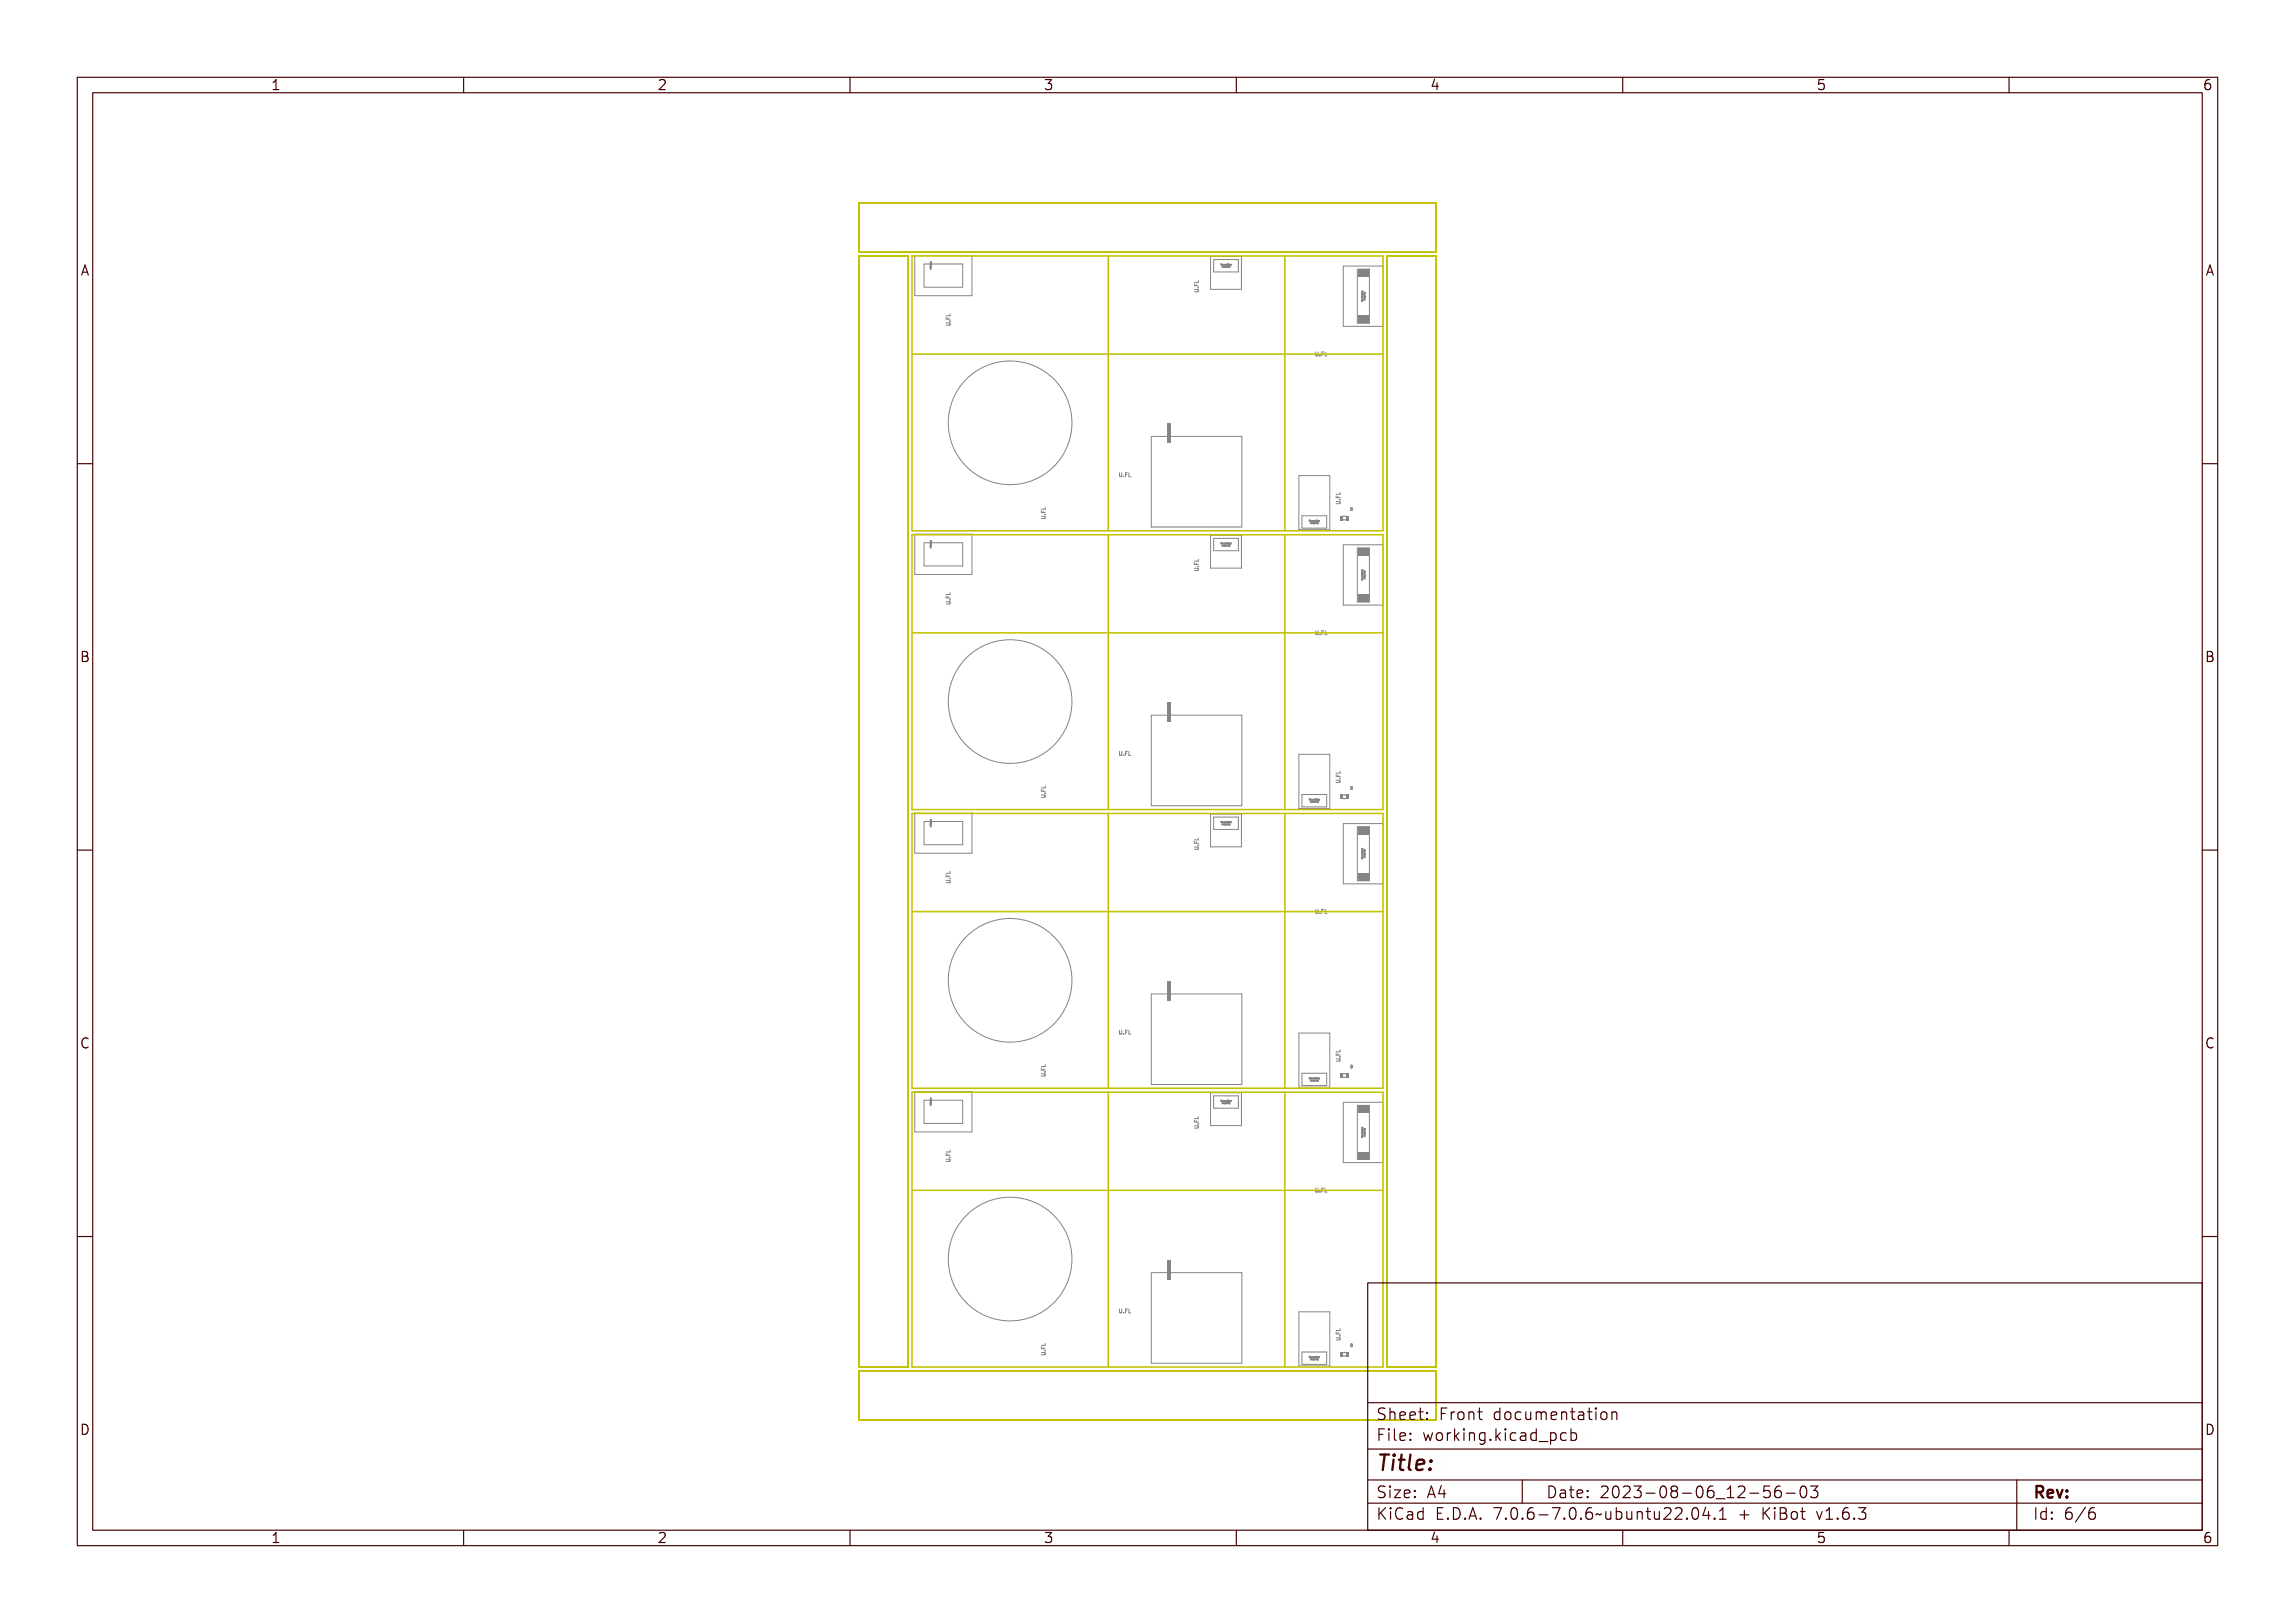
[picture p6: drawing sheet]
<svg xmlns="http://www.w3.org/2000/svg" width="297mm" height="210mm" viewBox="0 0 297 210" stroke-linecap="round" stroke-linejoin="round" font-family="sans-serif">
<defs><g id="words">
<text font-size="2.7" fill="#480000" x="178" y="190.3">Title:</text>
<g font-size="2" fill="#480000">
<text x="178" y="183.7">Sheet: Front documentation</text>
<text x="178" y="186.5">File: working.kicad_pcb</text>
<text x="178" y="193.9">Size: A4</text>
<text x="178" y="196.6">KiCad E.D.A. 7.0.6-7.0.6~ubuntu22.04.1 + KiBot v1.6.3</text>
<text x="200" y="193.9">Date: 2023-08-06_12-56-03</text>
<text x="263" y="196.6">Id: 6/6</text>
<text x="263" y="193.9">Rev:</text>
</g>
<g font-size="1.7" fill="#480000">
<text x="35" y="11.7">1</text>
<text x="85" y="11.7">2</text>
<text x="135" y="11.7">3</text>
<text x="185" y="11.7">4</text>
<text x="235" y="11.7">5</text>
<text x="285" y="11.7">6</text>
<text x="10.5" y="35.7">A</text>
<text x="285.5" y="35.7">A</text>
<text x="10.5" y="85.6">B</text>
<text x="285.5" y="85.6">B</text>
<text x="10.5" y="135.7">C</text>
<text x="285.5" y="135.7">C</text>
<text x="10.5" y="185.6">D</text>
<text x="285.5" y="185.6">D</text>
<text x="35" y="199.7">1</text>
<text x="85" y="199.7">2</text>
<text x="135" y="199.7">3</text>
<text x="185" y="199.7">4</text>
<text x="235" y="199.7">5</text>
<text x="285" y="199.7">6</text>
</g>
<g font-size=".7" fill="#848484">
<text x="155.1" y="37.9" transform="rotate(-90 155.1 37.9)">U.FL</text>
<text x="123" y="42.3" transform="rotate(-90 123 42.3)">U.FL</text>
<text x="170.1" y="46.1">U.FL</text>
<text x="144.7" y="61.7">U.FL</text>
<text x="135.3" y="67.3" transform="rotate(-90 135.3 67.3)">U.FL</text>
<text x="123" y="78.3" transform="rotate(-90 123 78.3)">U.FL</text>
<text x="170.1" y="82.1">U.FL</text>
<text x="144.7" y="97.8">U.FL</text>
<text x="135.3" y="103.4" transform="rotate(-90 135.3 103.4)">U.FL</text>
<text x="155.1" y="110.1" transform="rotate(-90 155.1 110.1)">U.FL</text>
<text x="123" y="114.4" transform="rotate(-90 123 114.4)">U.FL</text>
<text x="170.1" y="118.2">U.FL</text>
<text x="144.7" y="133.8">U.FL</text>
<text x="173.5" y="137.4" transform="rotate(-90 173.5 137.4)">U.FL</text>
<text x="135.3" y="139.4" transform="rotate(-90 135.3 139.4)">U.FL</text>
<text x="155.1" y="146.2" transform="rotate(-90 155.1 146.2)">U.FL</text>
<text x="123" y="150.5" transform="rotate(-90 123 150.5)">U.FL</text>
<text x="170.1" y="154.3">U.FL</text>
<text x="144.7" y="169.9">U.FL</text>
<text x="135.3" y="175.5" transform="rotate(-90 135.3 175.5)">U.FL</text>
</g>
<g font-size=".5" fill="#848484">
<text x="174.8" y="66.1">0</text>
<text x="174.8" y="102.1">0</text>
<text x="174.8" y="138.2">0</text>
<text x="174.8" y="174.3">0</text>
</g>
<g font-size=".2" fill="#848484">
<text x="120.5" y="34.9" transform="rotate(-90 120.5 34.9)">&gt;tValue</text>
<text x="157.9" y="34.3">Reversible</text>
<text x="158.1" y="34.6">Antenna</text>
<text x="176.4" y="39.1" transform="rotate(-90 176.4 39.1)">Reversible</text>
<text x="176.7" y="38.8" transform="rotate(-90 176.7 38.8)">Antenna</text>
<text x="120.5" y="71" transform="rotate(-90 120.5 71)">&gt;tValue</text>
<text x="157.9" y="70.4">Reversible</text>
<text x="158.1" y="70.7">Antenna</text>
<text x="169.4" y="67.5">Reversible</text>
<text x="169.6" y="67.8">Antenna</text>
<text x="176.4" y="75.1" transform="rotate(-90 176.4 75.1)">Reversible</text>
<text x="176.7" y="74.9" transform="rotate(-90 176.7 74.9)">Antenna</text>
<text x="120.5" y="107" transform="rotate(-90 120.5 107)">&gt;tValue</text>
<text x="157.9" y="106.5">Reversible</text>
<text x="158.1" y="106.8">Antenna</text>
<text x="169.4" y="103.6">Reversible</text>
<text x="169.6" y="103.8">Antenna</text>
<text x="120.5" y="143.1" transform="rotate(-90 120.5 143.1)">&gt;tValue</text>
<text x="157.9" y="142.5">Reversible</text>
<text x="158.1" y="142.8">Antenna</text>
<text x="169.4" y="139.6">Reversible</text>
<text x="169.6" y="139.9">Antenna</text>
<text x="176.4" y="147.3" transform="rotate(-90 176.4 147.3)">Reversible</text>
<text x="176.7" y="147" transform="rotate(-90 176.7 147)">Antenna</text>
<text x="169.4" y="175.7">Reversible</text>
<text x="169.6" y="176">Antenna</text>
</g>
</g></defs>
<g fill="none" stroke="#848484" stroke-width=".13">
<path d="M120.3 34.2h.2zM120.3 34.5l.2 .1h-.2l.2-.1zM120.4 34.6l.1 .1h-.1zM120.4 34h.1v.1l-.1 .1 .1-.1zM120.4 34.3h.1v.1h-.1zM120.4 33.9l.1 .1v-.1v.1zM120.4 33.9v.1zM120.4 34.8l.1 .1-.1-.1v.1zM154.6 37.6h.3a.16 .16 0 0 1 .2 .1 .16 .16 0 0 1-.2 .2h-.3v-.1h.4v-.1h-.4zM154.6 36.8l.1 .2h.1l.1-.2v.2h.2h-.5zM154.6 36.6h.5v-.3v.3h-.5zM155 37.3l.1 .1z"/>
<path d="M157.9 34.2h.2v.1h-.1h-.1zM158 34.2h.1M158.1 34.2h.1l-.1 .1h.1h-.1zM158.2 34.3h.1M158.2 34.4l.1 .2h-.1zM158.2 34.5v.1zM158.2 34.2l.1 .1 .1-.1-.1 .1zM158.3 34.5h.1v.1v-.1l-.1 .1zM158.4 34.2h.1l-.1 .1h.1h-.1zM158.5 34.3h.1M158.5 34.5l.1 .1zM158.6 34.2h.1l-.1 .1z"/>
<path d="M158.6 34.5h.1l-.1 .1h.1h-.1zM158.7 34.5h.1M158.7 34.2h.1l-.1 .1zM158.8 34.5l.1 .1-.1-.1v.1zM158.8 34.2l.1 .1h-.1zM158.9 34.1h.1M158.9 34.5h.1v.1v-.1l-.1 .1zM159 34.1l.1 .2h-.1zM159.1 34.5l.1 .1h-.1v-.1zM159.1 34.1l.1 .2zM159.3 34.2h.1l-.1 .1h.1h-.1zM159.4 34.3h.1"/>
<path d="M176.2 38.1h.1M176.2 37.8h.2zM176.2 39l.2-.1-.1 .1h.1h-.2zM176.2 39h.1zM176.3 38.6l.1 .1-.1 .1 .1-.1zM176.3 38.3l.1 .1h-.1zM176.3 38.2v.1l.1-.1v.1zM176.3 38.1l.1-.1v.2zM176.3 37.9h.1v.1h-.2zM176.3 38.8v.1l.1-.1v.1zM176.3 38.5v.1l.1-.1v.1zM176.3 37.6v.1l.1-.1v.1z"/>
<path d="M176.3 38.8v.1zM176.3 38.5v.1zM176.3 37.6v.1zM176.5 38.8l.2-.1v.1zM176.5 38.8l.1-.1zM176.5 38.4l.2 .1h-.2zM176.6 38.6h.1h-.1l.1 .1h-.2zM176.6 38.3v.1l.1-.1v.1zM176.6 38.1h.1l-.1 .1h.1h-.2zM176.6 38h.1h-.1l.1 .1h-.2zM176.6 37.8h.1v.1h-.1zM176.6 38.3v.1z"/>
<path d="M122.5 41.9h.3a.16 .16 0 0 1 .2 .2 .16 .16 0 0 1-.2 .1h-.3v-.1h.4v-.1h-.4zM122.5 41.1v.2h.2v-.2v.2l.3 .1h-.5zM122.5 40.9h.4l.1-.2v.3h-.5zM122.9 41.6l.1 .1zM170.1 45.6h.1v.4h.2v-.4h.1v.3a.16 .16 0 0 1-.2 .2 .16 .16 0 0 1-.2-.2zM170.7 46l.1 .1zM171 45.6h.3h-.2v.2h.2h-.2v.3h-.1zM171.4 45.6h.1v.4l.2 .1h-.3zM118.4 69.1h7.4v5.2h-7.4zM119.6 70.2h5v3h-5zM120.3 70.3h.2zM120.3 70.5l.2 .1-.2 .1 .2-.1z"/>
<path d="M120.4 70.7l.1 .1h-.1zM120.4 70.1h.1v.1h-.1h.1zM120.4 70.4h.1v.1l-.1-.1v.1zM120.4 70l.1 .1v-.1v.1zM120.4 70v.1zM120.4 70.8l.1 .2-.1-.1v.1zM122.5 78h.3a.16 .16 0 0 1 .2 .1 .16 .16 0 0 1-.2 .2l-.3-.1h.4v-.1l-.4-.1zM122.5 77.1v.3h.2v-.2v.2h.3h-.5zM122.5 77h.4l.1-.3v.3h-.5zM122.9 77.7l.1 .1zM134.8 66.9h.3a.16 .16 0 0 1 .2 .2 .16 .16 0 0 1-.2 .1h-.3h.4v-.2h-.4zM134.8 66.1l.1 .2h.1l.1-.2v.2l.2 .1h-.5z"/>
<path d="M134.8 65.9h.4l.1-.2v.3h-.5zM135.2 66.6l.1 .1zM144.7 61.2h.1v.4h.2v-.4h.1v.3a.16 .16 0 0 1-.2 .2 .16 .16 0 0 1-.2-.2zM145.3 61.6l.1 .1zM145.6 61.2h.3l-.2 .1v.1h.2l-.2 .1v.2h-.1zM146 61.2h.1v.4l.2 .1h-.3zM154.6 73.5h.4l.1 .1-.1 .2h-.4M154.6 72.8v.2h.5M154.6 73.7h.3a.16 .16 0 0 1 .2 .1 .16 .16 0 0 1-.2 .2h-.3v-.1h.4v-.2h-.4zM154.6 72.8l.1 .3h.1l.1-.3v.3h.2h-.5zM154.6 72.6h.5v-.2v.3h-.5zM154.8 72.9v.1"/>
<path d="M155 73.4h.1zM155.1 73.3h.1M155.1 72.4v.2h-.5M157.9 70.2l.2 .1v.1l-.1-.1-.1 .1zM158 70.2v.1zM158.1 70.3h.1h-.1l.1 .1h-.1zM158.2 70.3h.1M158.2 70.5l.1 .2h-.1zM158.2 70.5v.1zM158.2 70.3l.1 .1 .1-.1-.1 .1zM158.3 70.6h.1v.1v-.1l-.1 .1zM158.4 70.3h.1h-.1l.1 .1h-.1z"/>
<path d="M158.5 70.3h.1M158.5 70.5l.1 .2zM158.6 70.3h.1l-.1 .1zM158.6 70.6h.1h-.1l.1 .1h-.1zM158.7 70.6h.1M158.7 70.3h.1l-.1 .1zM158.8 70.6l.1 .1-.1-.1v.1zM158.8 70.3l.1 .1h-.1zM158.9 70.2h.1M158.9 70.6h.1v.1v-.1l-.1 .1zM159 70.2l.1 .2h-.1zM159.1 70.6l.1 .1h-.1v-.1z"/>
<path d="M159.1 70.2l.1 .2zM159.3 70.3h.1h-.1l.1 .1h-.1zM159.4 70.3h.1M169.4 67.3h.1v.2l-.1-.1v.1zM169.4 67.3l.1 .1zM169.5 67.4h.1h-.1l.1 .1h-.1zM169.6 67.4h.1M169.6 67.6l.1 .2h-.1zM169.7 67.6v.1zM169.7 67.4v.1l.1-.1-.1 .1zM169.7 67.6l.1 .1 .1 .1-.1-.1-.1 .1zM169.8 67.4h.1h-.1l.1 .1h-.1z"/>
<path d="M169.9 67.4h.1M169.9 67.6l.1 .2zM170 67.4h.1l-.1 .1zM170.1 67.7v.1zM170.1 67.7h.1M170.1 67.4h.1v.1zM170.2 67.6l.1 .1v.1l-.1-.1v.1zM170.3 67.4l.1 .1h-.1zM170.3 67.3h.1M170.3 67.6l.1 .1v.1v-.1l-.1 .1zM170.4 67.3l.1 .2h-.1zM170.5 67.7h.1v.1h-.1l.1-.1z"/>
<path d="M170.5 67.3l.2 .2zM170.7 67.4h.1h-.1l.1 .1h-.1zM170.8 67.4h.1M172.9 64.9h.4l.1 .1-.1 .2h-.4M172.9 64.2v.2h.5M173 64.9h.3a.16 .16 0 0 1 .2 .1 .16 .16 0 0 1-.2 .2h-.3v-.1h.4v-.1l-.4-.1zM173 64.1v.2h.2v-.2v.2h.3h-.5zM173 63.9h.4l.1-.3v.3h-.5zM173.2 64.2v.2M173.4 64.6l.1 .1zM173.4 64.6h.1M173.4 63.7v.3h-.5"/>
<path d="M173.8 70.5h5.2v7.8h-5.2zM175.7 70.9h1.5v7h-1.5zM176.2 74.2h.1M176.2 73.9l.2-.1zM176.2 75h.2l-.1 .1h.1h-.2zM176.2 75l.1 .1zM176.3 74.7l.1 .1h-.1h.1zM176.3 74.4l.1 .1h-.1zM176.3 74.3h.1v.1zM176.3 74.2l.1-.1v.1zM176.3 74h.1v.1h-.2zM176.3 74.9h.1v.1z"/>
<path d="M176.3 74.6v.1l.1-.1v.1zM176.3 73.7v.1l.1-.1v.1zM176.3 74.9h.1M176.3 74.6v.1zM176.3 73.7v.1zM176.5 74.8h.2v.1zM176.5 74.8h.1zM176.5 74.5l.2 .1h-.2zM176.6 74.6h.1l-.1 .1h.1h-.2zM176.6 74.4l.1-.1v.1zM176.6 74.2h.1h-.1l.1 .1h-.2zM176.6 74.1h.1h-.1l.1 .1h-.2z"/>
<path d="M176.6 73.9h.1v.1l-.1-.1v.1zM176.6 74.4h.1M144.7 97.3h.1v.4h.2v-.4h.1v.3a.16 .16 0 0 1-.2 .2 .16 .16 0 0 1-.2-.2zM145.3 97.7l.1 .1zM145.6 97.3h.3h-.2v.2h.2h-.2v.3h-.1zM146 97.3h.1v.4l.2 .1h-.3zM170.1 81.6h.1v.5h.2v-.5h.1v.4a.16 .16 0 0 1-.2 .2 .16 .16 0 0 1-.2-.2zM170.7 82l.1 .1zM171 81.6h.3l-.2 .1v.2h.2h-.2v.2h-.1zM171.4 81.6h.1v.5h.2h-.3zM173 99.9h.4l.1-.2v.3h-.5zM173.4 99.8v.2h-.5"/>
<path d="M120.3 106.4l.2-.1zM120.3 106.6l.2 .1h-.2h.2zM120.4 106.8h.1l-.1 .1zM120.4 106.2h.1v.1h-.1l.1-.1zM120.4 106.5h.1v.1l-.1-.1v.1zM120.4 106l.1 .1v-.1v.1zM120.4 106.1h.1M120.4 106.9l.1 .1-.1-.1v.1zM122.5 114h.3a.16 .16 0 0 1 .2 .2 .16 .16 0 0 1-.2 .2l-.3-.1h.4v-.2h-.4zM122.5 113.2v.2h.2v-.2v.2l.3 .1h-.5zM122.5 113h.4l.1-.2v.3h-.5zM122.9 113.7l.1 .1z"/>
<path d="M134.8 103h.3a.16 .16 0 0 1 .2 .1 .16 .16 0 0 1-.2 .2l-.3-.1h.4v-.1h-.4zM134.8 102.2l.1 .2h.1l.1-.2v.2l.2 .1h-.5zM134.8 102h.4l.1-.3v.4h-.5zM135.2 102.7l.1 .1zM154.6 109.7h.3a.16 .16 0 0 1 .2 .2 .16 .16 0 0 1-.2 .1h-.3h.4v-.2h-.4zM154.6 108.9l.1 .2h.1l.1-.2v.2l.2 .1h-.5zM154.6 108.7h.5v-.2v.3h-.5zM155 109.4l.1 .1zM157.9 106.3h.2v.2l-.1-.1-.1 .1zM158 106.3v.1zM158.1 106.4h.1h-.1l.1 .1h-.1zM158.2 106.4h.1"/>
<path d="M158.2 106.6l.1 .2h-.1zM158.2 106.6v.1zM158.2 106.3l.1 .1 .1-.1-.1 .2zM158.3 106.6h.1v.2v-.2l-.1 .2zM158.4 106.4h.1h-.1l.1 .1h-.1zM158.5 106.4h.1M158.5 106.6l.1 .2zM158.6 106.3h.1l-.1 .2zM158.6 106.7l.1-.1-.1 .1 .1 .1h-.1zM158.7 106.7h.1M158.7 106.3h.1l-.1 .2zM158.8 106.6l.1 .2-.1-.2v.2z"/>
<path d="M158.8 106.3l.1 .2h-.1zM158.9 106.3h.1M158.9 106.6h.1v.2v-.2l-.1 .2zM159 106.3l.1 .2h-.1zM159.1 106.6l.1 .2h-.1v-.1zM159.1 106.3l.1 .2zM159.3 106.4h.1h-.1l.1 .1h-.1zM159.4 106.4h.1M169.4 103.4h.1v.1h-.1zM169.4 103.4l.1 .1zM169.5 103.4h.1l-.1 .1h.1h-.1zM169.6 103.5h.1"/>
<path d="M169.6 103.7l.1 .1h-.1zM169.7 103.7v.1zM169.7 103.4v.1l.1-.1-.1 .1zM169.7 103.7h.1l.1 .1-.1-.1-.1 .1zM169.8 103.4h.1l-.1 .1h.1h-.1zM169.9 103.5h.1M169.9 103.7l.1 .1zM170 103.4h.1l-.1 .1zM170.1 103.7v.1zM170.1 103.8h.1M170.1 103.4h.1v.2zM170.1 117.7h.1v.4h.2v-.4h.1v.3a.16 .16 0 0 1-.2 .2 .16 .16 0 0 1-.2-.2z"/>
<path d="M170.2 103.7h.1v.1l-.1-.1v.1zM170.3 103.4l.1 .1h-.1zM170.3 103.4h.1M170.3 103.7h.1v.1v-.1l-.1 .1zM170.4 103.4l.1 .2-.1-.1zM170.5 103.7h.1v.1h-.1h.1zM170.5 103.4l.2 .1zM170.7 118.1l.1 .1zM170.7 103.4h.1l-.1 .1h.1h-.1zM170.8 103.5h.1M171 117.7h.3l-.2 .1v.1h.2l-.2 .1v.2h-.1zM171.4 117.7h.1v.5h.2h-.3z"/>
<path d="M172.9 101h.4l.1 .1-.1 .1h-.4M172.9 100.2v.3h.5M173 100.9h.3a.16 .16 0 0 1 .2 .2 .16 .16 0 0 1-.2 .2l-.3-.1h.4v-.2h-.4zM173 100.1v.2h.2v-.2v.2l.3 .1h-.5zM173.2 100.3v.2M173.4 100.7h.1zM173.4 100.7h.1M176.2 110.2h.1M176.2 110.1h.2M176.2 110h.2M176.2 110.3h.1M176.2 109.9h.2z"/>
<path d="M176.2 111v.1h.2M176.2 111h.1M176.2 111.1l.2-.1-.1 .1 .1 .1h-.2zM176.2 111.1l.1 .1zM176.3 110.8h.1l-.1 .1 .1-.1zM176.3 110.5l.1 .1h-.1zM176.3 110.3v.1l.1-.1v.1zM176.3 110.2h.1v.1zM176.3 110.1h.1h-.2zM176.3 111h-.1M176.3 111h.1M176.3 110.9h.1"/>
<path d="M176.3 109.8v.1M176.3 110.3v.1M176.3 110.4v.1M176.3 110.6l.1 .1M176.3 110.7l.1 .1h-.1M176.3 110.5h.1M176.3 110.4h.1M176.3 110.2h.1M176.3 110.1h.1M176.3 109.9h.1M176.3 110.9v.1l.1-.1v.1zM176.3 110.6v.1l.1-.1v.1z"/>
<path d="M176.3 109.8h.1zM176.3 110.9l.1 .1M176.3 110.6h.1M176.3 110.3h.1M176.3 109.8h.1M176.3 111v.1M176.3 111.1h.1M176.3 110.9v.1M176.3 110.6v.1M176.4 110.3v.1M176.4 110.1h.1M176.4 110.9h.1"/>
<path d="M176.4 109.8v.1M176.4 110.6h.1M176.4 110.9v.1M176.4 110.6v.1M176.4 110h.1M176.4 109.9h.1M176.4 111l-.1 .1M176.4 109.9v.1M176.5 110.6h.1M176.5 110.9l.2-.1v.2zM176.5 110.9h.1zM176.5 110.6h.2l-.2 .1z"/>
<path d="M176.6 110.4h.1M176.6 110.8h.1M176.6 110.6v.1M176.6 110.2h.1M176.6 110h.1M176.6 110.7h.1l-.1 .1h.1h-.2zM176.6 110.4v.1l.1-.1v.1zM176.6 110.3h.1h-.1l.1 .1h-.2zM176.6 110.1h.1l-.1 .1h.1h-.2zM176.6 110h.1v.1l-.1-.1v.1zM176.6 110.7v.1M176.6 110.4v.1z"/>
<path d="M176.6 110.5h.1M176.6 110.9v.1M176.7 110.6h-.1M176.7 110.5h.1M176.7 110.5h-.1M176.7 110h.1M176.7 110.3l-.1 .1M176.7 110.1l-.1 .1M176.7 110.9h-.2l.2 .1M176.7 110.7h-.1M176.7 110.6h.1M176.7 110h-.1"/>
<path d="M134.8 139.1h.3a.16 .16 0 0 1 .2 .1 .16 .16 0 0 1-.2 .2l-.3-.1h.4v-.2h-.4zM134.8 138.2l.1 .3h.1l.1-.3v.3h.2h-.5zM134.8 138.1h.4l.1-.3v.3h-.5zM135.2 138.8h.1zM144.7 133.3h.1v.5l.2-.1v-.4h.1v.3a.16 .16 0 0 1-.2 .2 .16 .16 0 0 1-.2-.2zM145.3 133.7l.1 .1zM145.6 133.3h.3l-.2 .1v.1h.2l-.2 .1v.2h-.1zM146 133.3h.1v.5h.2h-.3zM169.4 139.4l.1 .1v.1l-.1-.1v.1zM169.4 139.5h.1zM169.5 139.5h.1l-.1 .1h.1h-.1zM169.6 139.5h.1"/>
<path d="M169.6 139.7l.1 .2h-.1zM169.7 139.8h.1M169.7 139.5v.1l.1-.1-.1 .1zM169.7 139.8h.1l.1 .1-.1-.1-.1 .1zM169.8 139.5h.1l-.1 .1h.1h-.1zM169.9 139.5h.1M169.9 139.7l.1 .2zM170 139.5h.1l-.1 .1zM170.1 139.8v.1zM170.1 139.8h.1M170.1 139.5h.1v.1zM170.2 139.8h.1v.1l-.1-.1v.1z"/>
<path d="M170.3 139.5l.1 .1h-.1zM170.3 139.4h.1M170.3 139.8h.1v.1v-.1l-.1 .1zM170.4 139.4l.1 .2h-.1zM170.5 139.8h.1v.1h-.1l.1-.1zM170.5 139.4l.2 .2zM170.7 139.5h.1l-.1 .1h.1h-.1zM170.8 139.5h.1M173 137h.3a.16 .16 0 0 1 .2 .2 .16 .16 0 0 1-.2 .1h-.3h.4v-.2h-.4zM173 136.2v.2h.2v-.2v.2l.3 .1h-.5zM173 136h.4l.1-.2v.3h-.5zM173.4 136.7l.1 .1z"/>
<path d="M120.3 142.4h.2zM120.3 142.7l.2 .1h-.2l.2-.1zM120.4 142.8l.1 .1h-.1zM120.4 142.2h.1v.1l-.1 .1 .1-.1zM120.4 142.5h.1v.1h-.1zM120.4 142.1l.1 .1v-.1v.1zM120.4 142.1v.1zM120.4 143l.1 .1-.1-.1v.1zM122.5 150.1h.3a.16 .16 0 0 1 .2 .2 .16 .16 0 0 1-.2 .1h-.3l.4-.1v-.1h-.4zM122.5 149.3v.2h.2v-.2v.2l.3 .1h-.5zM122.5 149.1h.4l.1-.2v.3h-.5zM122.9 149.8l.1 .1z"/>
<path d="M154.6 145.8h.3a.16 .16 0 0 1 .2 .1 .16 .16 0 0 1-.2 .2l-.3-.1h.4v-.1h-.4zM154.6 145l.1 .2h.1l.1-.2v.2l.2 .1h-.5zM154.6 144.8h.5v-.3v.3h-.5zM155 145.5l.1 .1zM157.9 142.4h.2v.1h-.1h-.1zM158 142.4h.1M158.1 142.4h.1l-.1 .1h.1h-.1zM158.2 142.5h.1M158.2 142.7l.1 .1h-.1zM158.2 142.7v.1zM158.2 142.4l.1 .1 .1-.1-.1 .1zM158.3 142.7h.1v.1v-.1l-.1 .1z"/>
<path d="M158.4 142.4h.1l-.1 .1h.1h-.1zM158.5 142.5h.1M158.5 142.7l.1 .1zM158.6 142.4h.1l-.1 .1zM158.6 142.7h.1l-.1 .1h.1h-.1zM158.7 142.8h.1M158.7 142.4h.1l-.1 .1zM158.8 142.7l.1 .1-.1-.1v.1zM158.8 142.4l.1 .1h-.1zM158.9 142.4h.1M158.9 142.7h.1v.1v-.1l-.1 .1zM159 142.4l.1 .1h-.1z"/>
<path d="M159.1 142.7l.1 .1h-.1zM159.1 142.4l.1 .1zM159.3 142.4h.1l-.1 .1h.1h-.1zM159.4 142.5h.1M170.1 153.8h.1v.4h.2v-.4h.1v.3a.16 .16 0 0 1-.2 .2 .16 .16 0 0 1-.2-.2zM170.7 154.2l.1 .1zM171 153.8h.3h-.2v.2h.2h-.2v.3h-.1zM171.4 153.8h.1v.4l.2 .1h-.3zM176.2 146.3h.1M176.2 146h.2zM176.2 147.2l.2-.1-.1 .1h.1h-.2zM176.2 147.2h.1z"/>
<path d="M176.3 146.8l.1 .1-.1 .1 .1-.1zM176.3 146.5l.1 .1h-.1zM176.3 146.4v.1l.1-.1v.1zM176.3 146.3h.1v.1zM176.3 146.1h.1v.1h-.2zM176.3 147v.1l.1-.1v.1zM176.3 146.7v.1l.1-.1v.1zM176.3 145.8v.1l.1-.1v.1zM176.3 147v.1zM176.3 146.7v.1zM176.3 145.8v.1zM176.5 147l.2-.1v.1z"/>
<path d="M176.5 147l.1-.1zM176.5 146.6l.2 .1h-.2zM176.6 146.8h.1h-.1l.1 .1h-.2zM176.6 146.5v.1l.1-.1v.1zM176.6 146.3h.1l-.1 .1h.1h-.2zM176.6 146.2h.1h-.1l.1 .1h-.2zM176.6 146h.1v.1h-.1zM176.6 146.5v.1zM134.8 175.1h.3a.16 .16 0 0 1 .2 .2 .16 .16 0 0 1-.2 .1h-.3h.4v-.2h-.4zM134.8 174.3l.1 .2h.1l.1-.2v.2l.2 .1h-.5zM134.8 174.1h.4l.1-.2v.3h-.5zM135.2 174.8l.1 .1z"/>
<path d="M144.7 169.4h.1v.4h.2v-.4h.1v.3a.16 .16 0 0 1-.2 .2 .16 .16 0 0 1-.2-.2zM145.3 169.8l.1 .1zM145.6 169.4h.3l-.2 .1v.1h.2l-.2 .1v.2h-.1zM146 169.4h.1v.4l.2 .1h-.3zM169.4 175.5h.1v.2l-.1-.1v.1zM169.4 175.5l.1 .1zM169.5 175.6h.1h-.1l.1 .1h-.1zM169.6 175.6h.1M169.6 175.8l.1 .2h-.1zM169.7 175.8v.1zM169.7 175.6v.1l.1-.1-.1 .1zM169.7 175.9h.1l.1 .1-.1-.1-.1 .1z"/>
<path d="M169.8 175.6h.1h-.1l.1 .1h-.1zM169.9 175.6h.1M169.9 175.8l.1 .2zM170 175.6h.1l-.1 .1zM170.1 175.9v.1zM170.1 175.9h.1M170.1 175.6h.1v.1zM170.2 175.9h.1v.1l-.1-.1v.1zM170.3 175.6l.1 .1h-.1zM170.3 175.5h.1M170.3 175.9h.1v.1v-.1l-.1 .1zM170.4 175.5l.1 .2h-.1z"/>
<path d="M170.5 175.9h.1v.1h-.1l.1-.1zM170.5 175.5l.2 .2zM170.7 175.6h.1h-.1l.1 .1h-.1zM170.8 175.6h.1M172.9 173.1h.4l.1 .1-.1 .2h-.4M172.9 172.4v.2h.5M173 173.1h.3a.16 .16 0 0 1 .2 .1 .16 .16 0 0 1-.2 .2h-.3v-.1h.4v-.1h-.4zM173 172.3v.2h.2v-.2v.2h.3h-.5zM173 172.1h.4l.1-.3v.3h-.5zM173.2 172.4v.2M173.4 172.8l.1 .1zM173.4 172.8h.1"/>
<path d="M173.4 171.9v.3h-.5"/>
<circle cx="120.5" cy="34.4" r=".03"/>
<circle cx="159" cy="34.3" r=".05"/>
<circle cx="159.1" cy="34.6" r=".03"/>
<circle cx="176.3" cy="38" r=".05"/>
<circle cx="176.6" cy="37.9" r=".03"/>
<circle cx="120.5" cy="70.5" r=".03"/>
<circle cx="159" cy="70.3" r=".05"/>
<circle cx="159.1" cy="70.7" r=".03"/>
<circle cx="170.4" cy="67.4" r=".05"/>
<circle cx="170.5" cy="67.7" r=".03"/>
<circle cx="176.3" cy="74" r=".05"/>
<circle cx="176.6" cy="74" r=".03"/>
<circle cx="130.7" cy="90.8" r="8"/>
<circle cx="120.5" cy="106.5" r=".03"/>
<circle cx="159" cy="106.4" r=".05"/>
<circle cx="159.1" cy="106.7" r=".03"/>
<circle cx="170.4" cy="103.5" r=".05"/>
<circle cx="170.5" cy="103.8" r=".03"/>
<circle cx="176.3" cy="110.1" r=".05"/>
<circle cx="176.6" cy="110" r=".03"/>
<circle cx="170.4" cy="139.5" r=".05"/>
<circle cx="170.5" cy="139.9" r=".03"/>
<circle cx="120.5" cy="142.6" r=".03"/>
<circle cx="159" cy="142.5" r=".05"/>
<circle cx="159.1" cy="142.8" r=".03"/>
<circle cx="176.3" cy="146.2" r=".05"/>
<circle cx="176.6" cy="146.1" r=".03"/>
<circle cx="170.4" cy="175.6" r=".05"/>
<circle cx="170.5" cy="175.9" r=".03"/>
</g>
<g fill="#848484">
<path d="M175.8 70.9h1.3v1h-1.3z" fill-rule="evenodd"/>
<path d="M175.8 76.9h1.3v1h-1.3z" fill-rule="evenodd"/>
</g>
<path d="M118.4 105.2h7.4v5.2h-7.4zM119.6 106.3h5v3h-5zM156.7 105.3h4v4.3h-4zM157.1 105.7h3.2v1.6h-3.2zM168.1 133.7h4v7h-4zM168.5 138.9h3.2v1.6h-3.2zM168.1 169.7h4v7h-4zM168.5 174.9h3.2v1.6h-3.2z" fill="none" stroke="#848484" stroke-width=".13"/>
<path d="M173.8 67.3h.5M173.8 66.8h.5" fill="none" stroke="#848484" stroke-width=".15"/>
<g fill="#848484">
<path d="M174.3 66.7h.3v.6h-.3z" fill-rule="evenodd"/>
<path d="M173.5 66.7h.3v.6h-.3z" fill-rule="evenodd"/>
</g>
<path d="M173.8 34.4h5.2v7.8h-5.2zM175.7 34.8h1.5v7h-1.5z" fill="none" stroke="#848484" stroke-width=".13"/>
<g fill="#848484">
<path d="M175.8 34.8h1.3v1h-1.3z" fill-rule="evenodd"/>
<path d="M175.8 40.8h1.3v1h-1.3z" fill-rule="evenodd"/>
</g>
<path d="M156.7 69.3h4v4.2h-4zM157.1 69.7h3.2v1.6h-3.2zM156.7 141.4h4v4.2h-4zM157.1 141.8h3.2v1.6h-3.2zM173.8 142.6h5.2v7.8h-5.2zM175.7 143h1.5v7h-1.5z" fill="none" stroke="#848484" stroke-width=".13"/>
<g fill="#848484">
<path d="M175.8 143h1.3v1h-1.3z" fill-rule="evenodd"/>
<path d="M175.8 149h1.3v1h-1.3z" fill-rule="evenodd"/>
</g>
<path d="M156.7 33.2h4v4.2h-4zM157.1 33.6h3.2v1.6h-3.2z" fill="none" stroke="#848484" stroke-width=".13"/>
<path d="M173.8 175.5h.5M173.8 175h.5" fill="none" stroke="#848484" stroke-width=".15"/>
<g fill="#848484">
<path d="M174.3 174.9h.3v.6h-.3z" fill-rule="evenodd"/>
<path d="M173.5 174.9h.3v.6h-.3z" fill-rule="evenodd"/>
</g>
<path d="M149 164.7h11.7v11.7h-11.7z" fill="none" stroke="#848484" stroke-width=".13"/>
<path d="M151.1 163h.5v2.5h-.5z" fill-rule="evenodd" fill="#848484"/>
<path d="M118.4 33.1h7.4v5.2h-7.4zM119.6 34.2h5v3h-5zM168.1 97.6h4v7h-4zM168.5 102.8h3.2v1.6h-3.2zM118.4 141.3h7.4v5.2h-7.4zM119.6 142.4h5v3h-5z" fill="none" stroke="#848484" stroke-width=".13"/>
<path d="M173.8 103.3h.5M173.8 102.9h.5" fill="none" stroke="#848484" stroke-width=".15"/>
<g fill="#848484">
<path d="M174.3 102.8h.3v.6h-.3z" fill-rule="evenodd"/>
<path d="M173.5 102.8h.3v.6h-.3z" fill-rule="evenodd"/>
</g>
<path d="M149 92.5h11.7v11.8h-11.7z" fill="none" stroke="#848484" stroke-width=".13"/>
<path d="M151.1 90.9h.5v2.5h-.5z" fill-rule="evenodd" fill="#848484"/>
<path d="M173.8 139.4h.5M173.8 138.9h.5" fill="none" stroke="#848484" stroke-width=".15"/>
<g fill="#848484">
<path d="M174.3 138.9h.3v.6h-.3z" fill-rule="evenodd"/>
<path d="M173.5 138.9h.3v.6h-.3z" fill-rule="evenodd"/>
</g>
<path d="M173.8 106.6h5.2v7.8h-5.2zM175.7 107h1.5v7h-1.5z" fill="none" stroke="#848484" stroke-width=".13"/>
<g fill="#848484">
<path d="M175.8 107h1.3v1h-1.3z" fill-rule="evenodd"/>
<path d="M175.8 113h1.3v1h-1.3z" fill-rule="evenodd"/>
</g>
<g fill="none" stroke="#848484" stroke-width=".13">
<path d="M149 56.5h11.7v11.7h-11.7z"/>
<circle cx="130.7" cy="162.9" r="8"/>
</g>
<path d="M151.1 54.8h.5v2.5h-.5z" fill-rule="evenodd" fill="#848484"/>
<g fill="none" stroke="#848484" stroke-width=".13">
<path d="M168.1 61.5h4v7h-4zM168.5 66.7h3.2v1.6h-3.2zM149 128.6h11.7v11.7h-11.7z"/>
<circle cx="130.7" cy="54.7" r="8"/>
</g>
<path d="M151.1 127h.5v2.5h-.5z" fill-rule="evenodd" fill="#848484"/>
<circle cx="130.7" cy="126.8" r="8" fill="none" stroke="#848484" stroke-width=".13"/>
<path d="M111.2 26.3h74.6v6.3h-74.6zM111.2 33.1h6.3v143.8h-6.3zM179.5 33.1h6.3v143.8h-6.3zM111.2 177.4h74.6v6.3h-74.6z" fill="none" stroke="#c2c200" stroke-width=".25"/>
<g fill="none" stroke="#c2c200" stroke-width=".2">
<path d="M118 33.1h61v35.6h-61zM143.4 33.1v35.6M166.3 33.1v35.6M118 45.8h61M118 69.2h61v35.6h-61zM143.4 69.2v35.6M166.3 69.2v35.6M118 81.9h61M118 105.3h61v35.5h-61zM118 118h61M143.4 105.3v35.5M166.3 105.3v35.5"/>
<path d="M118 141.3h61v35.6h-61zM118 154h61M143.4 141.3v35.6M166.3 141.3v35.6"/>
</g>
<g fill="none" stroke="#480000" stroke-width=".15">
<path d="M10 10h277v190h-277zM12 12h273v186h-273zM60 10v2M110 10v2M160 10v2M210 10v2M260 10v2M10 60h2M285 60h2M10 110h2M285 110h2M10 160h2"/>
<path d="M285 160h2M177 166h108v32h-108zM60 198v2M110 198v2M160 198v2M177 181.5h108M177 187.5h108M177 191.5h108M177 194.5h108M178.1 195.2h.2v.6l.6-.6h.3l-.6 .6 .6 .8h-.2l-.5-.7-.2 .2v.5h-.2zM178.2 185h.9v.2h-.7v.4h.6v.2h-.6v.7h-.2zM178.3 182.4l.5-.1h.2v.2a.34 .34 0 0 0-.4-.1 .34 .34 0 0 0-.2 .4 .62 .62 0 0 1 .6 .7 .71 .71 0 0 1-.8 .2v-.2a.4 .4 0 0 0 .4 .1 .4 .4 0 0 0 .3-.3l-.4-.2a.4 .4 0 0 1-.3-.3 .4 .4 0 0 1 .1-.4z"/>
<path d="M178.3 192.5l.5-.1h.2v.2a.34 .34 0 0 0-.4-.1 .34 .34 0 0 0-.2 .4 .62 .62 0 0 1 .6 .7 .71 .71 0 0 1-.8 .2v-.2a.4 .4 0 0 0 .4 .1 .4 .4 0 0 0 .3-.3l-.4-.2a.4 .4 0 0 1-.3-.3 .4 .4 0 0 1 .1-.4zM179.4 182.2h.2v.6a.35 .35 0 0 1 .4-.1 .35 .35 0 0 1 .2 .4v.6h-.2v-.8l-.2-.1a.28 .28 0 0 0-.2 .3v.6h-.2zM179.5 185.4h.4v.9h.4v.2h-.9v-.2h.3v-.8h-.2zM179.5 192.8h.4v.9h.4v.1h-.9v-.1h.3v-.8h-.2zM179.5 195.6h.4v.9h.4v.1h-.9v-.1h.3v-.8h-.2zM179.7 184.9h.2v.3h-.2zM179.7 192.3h.2v.3h-.2zM179.7 195.1h.2v.3h-.2zM180.6 184.9h.4v1.3l.1 .1h.3v.2a.4 .4 0 0 1-.5-.4v-1h-.3zM180.6 192.8h.8v.1l-.6 .8h.6v.1h-.8v-.1l.6-.8h-.6zM180.7 182.8a.49 .49 0 0 1 .6-.1 .49 .49 0 0 1 .2 .5h-.8a.42 .42 0 0 0 .3 .4 .42 .42 0 0 0 .4-.1v.2a.6 .6 0 0 1-.8-.1 .6 .6 0 0 1 .1-.8zM180.7 195.4l.3-.2h.2h.3v.2a.43 .43 0 0 0-.6 0 .43 .43 0 0 0-.2 .5 .43 .43 0 0 0 .2 .5 .43 .43 0 0 0 .6 0v.2a.62 .62 0 0 1-.7 0 .62 .62 0 0 1-.3-.7z"/>
<path d="M180.8 182.9l.2-.1a.27 .27 0 0 1 .3 .3h-.6zM181.8 195.6a.5 .5 0 0 1 .6-.1 .5 .5 0 0 1 .2 .5v.6h-.1v-.1a.38 .38 0 0 1-.5 .2 .38 .38 0 0 1-.2-.5 .38 .38 0 0 1 .4-.2h.3a.35 .35 0 0 0-.3-.4 .35 .35 0 0 0-.4 .2zM181.9 182.8a.49 .49 0 0 1 .6-.1 .49 .49 0 0 1 .2 .5h-.8a.42 .42 0 0 0 .3 .4 .42 .42 0 0 0 .5-.1v.2a.6 .6 0 0 1-.9-.1 .6 .6 0 0 1 .1-.8zM181.9 185.5a.49 .49 0 0 1 .6-.1 .49 .49 0 0 1 .2 .5h-.8a.42 .42 0 0 0 .3 .4 .42 .42 0 0 0 .5-.1v.2a.6 .6 0 0 1-.9-.1 .6 .6 0 0 1 .1-.8zM181.9 192.9a.49 .49 0 0 1 .6-.1 .49 .49 0 0 1 .2 .5h-.8a.42 .42 0 0 0 .3 .4 .42 .42 0 0 0 .5-.1v.2a.6 .6 0 0 1-.9-.1 .6 .6 0 0 1 .1-.8zM182 196.2l.5-.1a.31 .31 0 0 1-.2 .4 .31 .31 0 0 1-.4-.1zM182 182.9l.2-.1a.27 .27 0 0 1 .3 .3h-.6zM182 185.6l.2-.1a.27 .27 0 0 1 .3 .3h-.6zM182 193l.2-.1a.27 .27 0 0 1 .3 .3h-.6zM183 195.7l.4-.2 .2 .2v-.6h.2v1.5h-.2v-.1a.42 .42 0 0 1-.5 .1 .42 .42 0 0 1-.2-.5zM183.2 195.8a.23 .23 0 0 1 .4 0v.3a.33 .33 0 0 1-.2 .4 .48 .48 0 0 1-.2-.7zM183.2 182.3h.2v.4h.4v.1h-.4v.7l.1 .1h.3v.1a.41 .41 0 0 1-.6-.3v-.6h-.3v-.1h.3z"/>
<path d="M183.3 185.4h.2v.3h-.2zM183.3 186.2h.2v.3h-.2zM183.3 192.8h.2v.3h-.2zM183.3 193.6h.2v.2h-.2zM184.5 182.7h.2v.3h-.2zM184.5 183.5h.2v.2h-.2zM185.2 185.4h.2l.2 .8 .1-.5h.2l.2 .5 .1-.8h.2l-.2 1.1h-.2l-.2-.7-.2 .7h-.1zM185.4 195.2h.9v.2h-.7v.4h.6v.2h-.6v.5h.7v.1h-.9zM185.7 192.4h.2l.5 1.4h-.2l-.1-.3h-.5l-.1 .3h-.2zM185.8 192.6l.2 .7h-.4zM186.6 182.3h.9v.2h-.7v.4h.6v.2h-.6v.6h-.2zM186.7 185.5a.56 .56 0 0 1 .8 .2 .56 .56 0 0 1-.3 .7 .57 .57 0 0 1-.6-.2 .57 .57 0 0 1 .1-.7z"/>
<path d="M186.8 185.6a.26 .26 0 0 1 .3-.1 .26 .26 0 0 1 .2 .2v.2a.33 .33 0 0 1-.3 .4l-.2-.2zM186.9 196.4h.2v.2h-.2zM187.1 192.4h.2v.9h.2v.2h-.2v.3h-.2v-.3h-.6v-.2zM187.1 192.6v.7h-.4zM187.8 195.2a.76 .76 0 0 1 .9 .7 .76 .76 0 0 1-.9 .7zM188 195.4a.5 .5 0 0 1 .5 .2 .5 .5 0 0 1 0 .5 .39 .39 0 0 1-.5 .4zM188 182.7h.2v.2a.41 .41 0 0 1 .6-.2v.2a.37 .37 0 0 0-.5-.1 .37 .37 0 0 0-.1 .4v.5h-.2zM188 185.4h.2v.2a.41 .41 0 0 1 .6-.2v.2a.37 .37 0 0 0-.5-.1 .37 .37 0 0 0-.1 .4v.6h-.2zM189.1 184.9h.1v.9l.5-.4h.2l-.4 .4 .5 .7h-.2l-.4-.6-.2 .1v.5h-.1zM189.1 182.8a.56 .56 0 0 1 .8 .2 .56 .56 0 0 1-.3 .7 .57 .57 0 0 1-.6-.2 .57 .57 0 0 1 .1-.7zM189.2 182.9a.26 .26 0 0 1 .3-.1 .26 .26 0 0 1 .2 .2v.2a.33 .33 0 0 1-.3 .4l-.2-.2zM189.3 196.4h.3v.2h-.3z"/>
<path d="M190.2 182.7h.2v.1a.35 .35 0 0 1 .4-.1 .35 .35 0 0 1 .3 .4v.6h-.2v-.8l-.2-.1a.28 .28 0 0 0-.3 .3v.6h-.2zM190.3 185.4h.4v.9h.4v.2h-.9v-.2h.4v-.8h-.3zM190.5 195.2h.3l.4 1.4h-.2l-.1-.3h-.5l-.1 .3h-.2zM190.6 184.9h.1v.3h-.1zM190.6 195.4l.2 .7h-.4zM191.4 185.4h.2v.1a.35 .35 0 0 1 .4-.1 .35 .35 0 0 1 .3 .4v.7h-.2v-.9l-.2-.1a.28 .28 0 0 0-.3 .3v.7h-.2zM191.7 182.3h.1v.4h.4v.1h-.4v.7l.1 .1h.3v.1a.41 .41 0 0 1-.5-.3v-.6h-.3v-.1h.3zM191.7 196.4h.3v.2h-.3zM192.7 185.5l.3-.2 .3 .2v-.1h.2v1a.53 .53 0 0 1-.8 .4v-.2a.36 .36 0 0 0 .4 .1 .36 .36 0 0 0 .2-.4l-.2 .1a.51 .51 0 0 1-.5-.2 .51 .51 0 0 1 0-.5zM192.8 185.6a.25 .25 0 0 1 .3-.1 .25 .25 0 0 1 .2 .2v.2a.32 .32 0 0 1-.3 .4 .47 .47 0 0 1-.2-.7zM193.8 195.2h.9l-.5 1.4h-.2l.5-1.2h-.7zM193.9 182.8l.3-.2 .3 .2v-.6h.2v1.5h-.2v-.1a.42 .42 0 0 1-.6 .1 .42 .42 0 0 1-.1-.5z"/>
<path d="M194.1 182.8a.42 .42 0 0 1 .4 .4 .42 .42 0 0 1-.3 .4 .48 .48 0 0 1-.1-.8zM194.1 186.2h.3v.3h-.3zM195.1 184.9h.2v.9l.4-.4h.3l-.5 .4 .5 .7h-.2l-.4-.6-.1 .1v.5h-.2zM195.1 182.8a.56 .56 0 0 1 .8 .2 .56 .56 0 0 1-.3 .7 .57 .57 0 0 1-.6-.2 .57 .57 0 0 1 .1-.7zM195.2 182.9a.26 .26 0 0 1 .3-.1 .26 .26 0 0 1 .2 .2v.2a.33 .33 0 0 1-.3 .4l-.2-.2zM195.3 196.4h.3v.2h-.3zM196.3 185.4h.5v.9h.3v.2h-.9v-.2h.4v-.8h-.3zM196.3 195.4a.45 .45 0 0 1 .5-.2 .45 .45 0 0 1 .3 .5v.2a.51 .51 0 0 1-.2 .6 .51 .51 0 0 1-.6 0l-.1-.6zM196.4 182.8l.5-.2 .2 .1v.2a.4 .4 0 0 0-.6 0 .4 .4 0 0 0 0 .6 .4 .4 0 0 0 .6 0v.2a.58 .58 0 0 1-.8-.1 .58 .58 0 0 1 .1-.8zM196.5 195.4a.39 .39 0 0 1 .4 .5v.2a.29 .29 0 0 1-.3 .4 .29 .29 0 0 1-.2-.4v-.5zM196.6 184.9h.2v.3h-.2zM197 191.5v3"/>
<path d="M197.4 182.7h.2v.8l.2 .1a.28 .28 0 0 0 .3-.3v-.6h.2v1h-.2v-.1a.35 .35 0 0 1-.4 .2 .35 .35 0 0 1-.3-.5zM197.6 185.5l.5-.2 .2 .1v.2a.4 .4 0 0 0-.6 0 .4 .4 0 0 0 0 .6 .4 .4 0 0 0 .6 0v.2a.58 .58 0 0 1-.8-.1 .58 .58 0 0 1 .1-.8zM197.7 196.4h.3v.2h-.3zM198.6 182.7h.1a.21 .21 0 0 1 .2-.1 .21 .21 0 0 1 .2 .2l.2-.2 .1 .1a1.27 1.27 0 0 1 .2 1h-.2v-.8l-.1-.1-.2 .1v.8h-.1v-.8l-.2-.1-.1 .1v.8h-.1zM198.7 185.4a.5 .5 0 0 1 .5-.1 .5 .5 0 0 1 .3 .5v.7h-.2v-.2a.38 .38 0 0 1-.5 .2 .38 .38 0 0 1-.2-.5 .38 .38 0 0 1 .5-.2h.2a.35 .35 0 0 0-.3-.4 .35 .35 0 0 0-.3 .2zM198.7 195.4l.3-.2h.2h.2v.2a.43 .43 0 0 0-.5 0 .43 .43 0 0 0-.1 .5 .44 .44 0 0 1 .6-.1 .44 .44 0 0 1 .1 .6 .47 .47 0 0 1-.6 .3 .47 .47 0 0 1-.3-.5v-.5zM198.8 186l.5-.1a.31 .31 0 0 1-.1 .4 .31 .31 0 0 1-.4-.1zM198.9 195.9a.3 .3 0 0 1 .4 .3 .3 .3 0 0 1-.4 .2l-.1-.2zM199.9 185.5l.3-.2 .3 .2v-.6h.2v1.6h-.2v-.2a.42 .42 0 0 1-.5 .1 .42 .42 0 0 1-.2-.5zM199.9 182.8a.49 .49 0 0 1 .6-.1 .49 .49 0 0 1 .2 .5h-.7a.42 .42 0 0 0 .2 .4 .42 .42 0 0 0 .5-.1v.2a.6 .6 0 0 1-.8-.1 .6 .6 0 0 1 0-.8zM200 196h.5v.2h-.5zM200 185.6a.23 .23 0 0 1 .4 0l.1 .3a.33 .33 0 0 1-.3 .4 .48 .48 0 0 1-.2-.7z"/>
<path d="M200.1 182.9l.2-.1a.27 .27 0 0 1 .3 .3h-.6zM200.1 192.4a.76 .76 0 0 1 1 .7 .76 .76 0 0 1-1 .7zM200.3 192.6a.5 .5 0 0 1 .5 .2 .5 .5 0 0 1 .1 .5 .39 .39 0 0 1-.6 .4zM200.9 186.8h1.2v.1h-1.2zM201 195.2h.9l-.5 1.4h-.2l.5-1.2h-.7zM201.1 182.7h.1v.1a.35 .35 0 0 1 .5-.1 .35 .35 0 0 1 .2 .4v.6h-.2v-.8l-.2-.1a.28 .28 0 0 0-.3 .3v.6h-.1zM201.4 192.8a.5 .5 0 0 1 .6-.1 .5 .5 0 0 1 .2 .5v.6h-.1v-.1a.38 .38 0 0 1-.5 .2 .38 .38 0 0 1-.2-.5 .38 .38 0 0 1 .4-.2h.3a.35 .35 0 0 0-.3-.4 .35 .35 0 0 0-.4 .2zM201.6 193.4l.5-.1a.31 .31 0 0 1-.2 .4 .31 .31 0 0 1-.4-.1zM202.2 185.4h.2v.1a.42 .42 0 0 1 .6-.1 .42 .42 0 0 1 .1 .5 .42 .42 0 0 1-.1 .5 .42 .42 0 0 1-.6-.1v.6h-.2zM202.5 182.3h.2v.4h.4v.1h-.4v.7l.1 .1h.3v.1a.41 .41 0 0 1-.6-.3v-.6h-.3v-.1h.3zM202.5 185.6a.24 .24 0 0 1 .3-.1 .24 .24 0 0 1 .1 .2l.1 .2a.32 .32 0 0 1-.3 .4 .48 .48 0 0 1-.2-.7zM202.5 196.4h.3v.2h-.3z"/>
<path d="M202.8 192.4h.2v.4h.4v.1h-.4v.7l.1 .1h.3v.1a.41 .41 0 0 1-.6-.3v-.6h-.3v-.1h.3zM203.5 182.7a.5 .5 0 0 1 .5-.1 .5 .5 0 0 1 .3 .5v.6h-.2v-.1a.38 .38 0 0 1-.5 .2 .38 .38 0 0 1-.2-.5 .38 .38 0 0 1 .5-.2h.2a.35 .35 0 0 0-.2-.4 .35 .35 0 0 0-.4 .2zM203.5 195.4a.45 .45 0 0 1 .6-.2 .45 .45 0 0 1 .2 .5v.2a.51 .51 0 0 1-.1 .6 .51 .51 0 0 1-.7 0l-.1-.6zM203.6 185.5l.5-.2 .2 .1v.2a.4 .4 0 0 0-.5 0 .4 .4 0 0 0 0 .6 .4 .4 0 0 0 .5 0v.2a.58 .58 0 0 1-.8-.1 .58 .58 0 0 1 .1-.8zM203.7 183.3l.4-.1a.31 .31 0 0 1-.1 .4 .31 .31 0 0 1-.4-.1zM203.7 195.4a.39 .39 0 0 1 .4 .5v.2a.29 .29 0 0 1-.2 .4 .29 .29 0 0 1-.3-.4v-.5zM203.9 192.9a.49 .49 0 0 1 .6-.1 .49 .49 0 0 1 .2 .5h-.8a.42 .42 0 0 0 .3 .4 .42 .42 0 0 0 .5-.1v.2a.6 .6 0 0 1-.9-.1 .6 .6 0 0 1 .1-.8zM204 193l.2-.1a.27 .27 0 0 1 .3 .3h-.6zM204.7 184.9h.1v.6a.41 .41 0 0 1 .6-.1 .41 .41 0 0 1 .2 .5 .42 .42 0 0 1-.2 .5 .42 .42 0 0 1-.6-.1v.2h-.1zM204.9 182.3h.2v.4h.4v.1h-.4v.7l.1 .1h.3v.1a.41 .41 0 0 1-.6-.3v-.6h-.3v-.1h.3zM204.9 185.6a.24 .24 0 0 1 .3-.1 .24 .24 0 0 1 .2 .2v.2a.32 .32 0 0 1-.3 .4 .48 .48 0 0 1-.2-.7zM204.9 196.4h.3v.2h-.3z"/>
<path d="M205.3 192.8h.2v.3h-.2zM205.3 193.6h.2v.2h-.2zM205.9 182.7h.5v.9h.3v.1h-.9v-.1h.4v-.8h-.3zM205.9 195.4l.3-.2h.2h.2v.2a.43 .43 0 0 0-.5 0 .43 .43 0 0 0-.1 .5 .44 .44 0 0 1 .6-.1 .44 .44 0 0 1 .1 .6 .47 .47 0 0 1-.5 .3 .47 .47 0 0 1-.4-.5v-.5zM206.1 195.9a.3 .3 0 0 1 .5 .3 .3 .3 0 0 1-.5 .2l-.1-.2zM206.2 182.2h.2v.3h-.2zM207 196l.3-.1 .5 .1 .2-.1a.32 .32 0 0 1-.5 .2h-.3l-.2 .1zM207.1 182.8a.56 .56 0 0 1 .8 .2 .56 .56 0 0 1-.2 .7 .57 .57 0 0 1-.7-.2 .57 .57 0 0 1 .1-.7zM207.3 182.9a.26 .26 0 0 1 .2-.1 .26 .26 0 0 1 .2 .2l.1 .2a.33 .33 0 0 1-.3 .4l-.3-.2zM207.4 192.5a.5 .5 0 0 1 .7 0 .5 .5 0 0 1-.1 .7l-.4 .5h.7v.1h-.9v-.1l.2-.3a.72 .72 0 0 0 .4-.8l-.3-.1-.3 .2zM208.3 182.7h.1v.1a.35 .35 0 0 1 .5-.1 .35 .35 0 0 1 .2 .4v.6h-.2v-.8l-.2-.1a.28 .28 0 0 0-.3 .3v.6h-.1zM208.3 195.6h.1l.1 .8 .2 .1a.28 .28 0 0 0 .2-.3v-.6h.2v1h-.2v-.1a.35 .35 0 0 1-.4 .2 .35 .35 0 0 1-.2-.5z"/>
<path d="M208.7 192.6a.45 .45 0 0 1 .5-.2 .45 .45 0 0 1 .3 .5v.2a.51 .51 0 0 1-.2 .6 .51 .51 0 0 1-.6 0l-.1-.6zM208.9 192.6a.39 .39 0 0 1 .4 .5v.2a.29 .29 0 0 1-.3 .4 .29 .29 0 0 1-.2-.4v-.5zM209.5 195.1h.2v.6a.41 .41 0 0 1 .5-.1 .41 .41 0 0 1 .2 .5 .42 .42 0 0 1-.2 .5 .42 .42 0 0 1-.5-.1v.1h-.2zM209.7 195.8a.24 .24 0 0 1 .3-.1 .24 .24 0 0 1 .2 .2v.2a.32 .32 0 0 1-.3 .4 .48 .48 0 0 1-.2-.7zM209.8 192.5a.5 .5 0 0 1 .7 0 .5 .5 0 0 1-.1 .7l-.4 .5h.7v.1h-.9v-.1l.2-.3a.72 .72 0 0 0 .4-.8l-.3-.1-.3 .2zM210 198v2M210.7 195.6h.2v.8l.2 .1a.28 .28 0 0 0 .2-.3v-.6h.2v1h-.2v-.1a.35 .35 0 0 1-.4 .2 .35 .35 0 0 1-.2-.5zM211 192.4a.49 .49 0 0 1 .6 0 .49 .49 0 0 1 .2 .6l-.2 .1a.45 .45 0 0 1 .2 .6 .45 .45 0 0 1-.6 .2l-.2-.1v-.2a.37 .37 0 0 0 .5 .1 .37 .37 0 0 0 .1-.5h-.4v-.2a.28 .28 0 0 0 .4-.1 .28 .28 0 0 0 0-.3 .28 .28 0 0 0-.4 0h-.2zM211.9 195.6h.2v.1a.35 .35 0 0 1 .4-.1 .35 .35 0 0 1 .2 .4v.6h-.2v-.8l-.2-.1a.28 .28 0 0 0-.2 .3v.6h-.2zM212.4 193.2h.5v.2h-.5zM213.3 195.2h.2v.4h.4v.1h-.4v.7l.1 .1h.3v.1a.41 .41 0 0 1-.6-.3v-.6h-.3v-.1h.3zM213.5 192.6a.45 .45 0 0 1 .5-.2 .45 .45 0 0 1 .3 .5v.2a.51 .51 0 0 1-.2 .6 .51 .51 0 0 1-.6 0l-.1-.6z"/>
<path d="M213.7 192.6a.39 .39 0 0 1 .4 .5v.2a.29 .29 0 0 1-.3 .4 .29 .29 0 0 1-.2-.4v-.5zM214.3 195.6h.2v.8l.2 .1a.28 .28 0 0 0 .2-.3v-.6h.2v1h-.2v-.1a.35 .35 0 0 1-.4 .2 .35 .35 0 0 1-.2-.5zM214.7 192.5a.41 .41 0 0 1 .6-.1 .41 .41 0 0 1 0 .6l-.1 .1a.43 .43 0 0 1 .3 .6 .43 .43 0 0 1-.7 .2 .41 .41 0 0 1-.2-.4 .41 .41 0 0 1 .3-.4l-.3-.2zM215.5 195.3a.5 .5 0 0 1 .7 0 .5 .5 0 0 1-.1 .7l-.4 .5h.6v.1h-.9v-.1l.3-.3a.72 .72 0 0 0 .3-.8l-.2-.1-.3 .2zM216 193.2h.5v.2h-.5zM216.7 195.3a.5 .5 0 0 1 .7 0 .5 .5 0 0 1-.1 .7l-.4 .5h.6v.1h-.9v-.1l.3-.3a.72 .72 0 0 0 .3-.8l-.2-.1-.3 .2zM217.1 192.6a.45 .45 0 0 1 .5-.2 .45 .45 0 0 1 .3 .5v.2a.51 .51 0 0 1-.2 .6 .51 .51 0 0 1-.6 0l-.1-.6zM217.3 192.6a.39 .39 0 0 1 .4 .5v.2a.29 .29 0 0 1-.3 .4 .29 .29 0 0 1-.2-.4v-.5zM218.2 196.4h.2v.2h-.2zM218.3 192.6l.3-.2h.2h.2v.2a.43 .43 0 0 0-.5 0 .43 .43 0 0 0-.1 .5 .44 .44 0 0 1 .6-.1 .44 .44 0 0 1 .1 .6 .47 .47 0 0 1-.6 .3 .47 .47 0 0 1-.3-.5v-.5zM218.5 193.1a.3 .3 0 0 1 .4 .3 .3 .3 0 0 1-.4 .2l-.1-.2zM219.2 195.4a.45 .45 0 0 1 .5-.2 .45 .45 0 0 1 .3 .5v.2a.51 .51 0 0 1-.2 .6 .51 .51 0 0 1-.6 0l-.2-.6z"/>
<path d="M219.2 194.2h1.3v.1h-1.3zM219.4 195.4a.39 .39 0 0 1 .4 .5v.2a.29 .29 0 0 1-.3 .4 .29 .29 0 0 1-.3-.4l.1-.5zM220.7 192.5l.5-.1v1.3h.3v.1h-.8v-.1h.3v-1.1h-.3zM220.8 195.2h.2v.9h.2v.2h-.2v.3h-.2v-.3h-.6v-.2zM220.8 195.4v.7h-.4zM221.8 196.4h.2v.2h-.2zM221.8 192.5a.5 .5 0 0 1 .8 0 .5 .5 0 0 1-.2 .7l-.4 .5h.7v.1h-.9v-.1l.2-.3a.72 .72 0 0 0 .4-.8l-.3-.1-.3 .2zM222.8 195.3l.5-.1v1.3h.3v.1h-.8v-.1h.3v-1.1h-.3zM223.2 193.2h.5v.2h-.5zM224.3 192.4h.7v.2h-.6v.3a.51 .51 0 0 1 .7 .5 .51 .51 0 0 1-.7 .5l-.2-.1v-.2a.37 .37 0 0 0 .6 0 .37 .37 0 0 0-.1-.5h-.4zM225.4 195.5h.2v.4h.4v.2h-.4v.4h-.2v-.4h-.4v-.2h.4zM225.5 192.6l.3-.2h.2h.2v.2a.43 .43 0 0 0-.5 0 .43 .43 0 0 0-.1 .5 .44 .44 0 0 1 .6-.1 .44 .44 0 0 1 .1 .6 .47 .47 0 0 1-.5 .3 .47 .47 0 0 1-.4-.5v-.5z"/>
<path d="M225.7 193.1a.3 .3 0 0 1 .4 .3 .3 .3 0 0 1-.4 .2l-.1-.2zM226.8 193.2h.5v.2h-.5zM227.5 195.2h.2v.6l.6-.6h.2l-.6 .6 .6 .8h-.2l-.5-.7-.1 .2v.5h-.2zM227.9 192.6a.45 .45 0 0 1 .6-.2 .45 .45 0 0 1 .2 .5v.2a.51 .51 0 0 1-.1 .6 .51 .51 0 0 1-.7 0l-.1-.6zM228.2 192.6a.39 .39 0 0 1 .3 .5v.2a.29 .29 0 0 1-.2 .4 .29 .29 0 0 1-.3-.4v-.5zM228.8 195.6h.4v.9h.4v.1h-.9v-.1h.4v-.8h-.3zM229.1 192.4a.49 .49 0 0 1 .5 0 .49 .49 0 0 1 .2 .6l-.2 .1a.45 .45 0 0 1 .3 .6 .45 .45 0 0 1-.7 .2l-.2-.1v-.2a.37 .37 0 0 0 .5 .1 .37 .37 0 0 0 .1-.5h-.3v-.2a.28 .28 0 0 0 .3-.1 .28 .28 0 0 0 0-.3 .28 .28 0 0 0-.4 0h-.1zM229.1 195.1h.1v.3h-.1zM229.9 195.2h.4a.35 .35 0 0 1 .5 .2 .35 .35 0 0 1-.3 .5 .41 .41 0 0 1 .3 .5 .41 .41 0 0 1-.5 .2h-.4zM230.1 196h.2a.27 .27 0 0 1 .3 .2 .27 .27 0 0 1-.3 .3h-.2zM230.1 195.4h.2a.23 .23 0 0 1 .3 .2 .23 .23 0 0 1-.3 .2h-.2zM231.2 193.2h1.1"/>
<path d="M231.2 195.7a.56 .56 0 0 1 .8 .2 .56 .56 0 0 1-.3 .7 .57 .57 0 0 1-.6-.2 .57 .57 0 0 1 .1-.7zM231.3 195.8a.26 .26 0 0 1 .3-.1 .26 .26 0 0 1 .2 .2v.2a.33 .33 0 0 1-.3 .4l-.2-.2zM232.6 195.2h.1v.4h.4v.1h-.4l.1 .7v.1h.3v.1a.41 .41 0 0 1-.5-.3v-.6h-.3v-.1h.3zM233.2 192.4a.36 .36 0 0 1 .5 .2 .77 .77 0 0 1-.4 1.2 1 1 0 0 1-.1-1.4zM234.3 192.3h.9l-.5 .6a.41 .41 0 0 1 .5 .2v.4l-.1 .2-.6 .1-.2-.2M234.6 195.6h.2l.3 .9 .4-.9h.2l-.4 1h-.3zM236 195.3l.5-.1v1.3h.3v.1h-.8v-.1h.3v-1.1h-.3zM237.4 196.4h.3v.2h-.3zM238.4 195.4l.3-.2h.2h.2v.2a.43 .43 0 0 0-.5 0 .43 .43 0 0 0-.1 .5 .44 .44 0 0 1 .6-.1 .44 .44 0 0 1 .1 .6 .47 .47 0 0 1-.5 .3 .47 .47 0 0 1-.4-.5v-.5zM238.6 195.9a.3 .3 0 0 1 .4 .3 .3 .3 0 0 1-.4 .2l-.1-.2zM239.8 196.4h.3v.2h-.3zM240.7 195.2a.49 .49 0 0 1 .6 0 .49 .49 0 0 1 .2 .6l-.2 .1a.45 .45 0 0 1 .2 .6 .45 .45 0 0 1-.6 .2l-.2-.1v-.2a.37 .37 0 0 0 .5 .1 .37 .37 0 0 0 .1-.5l-.4-.1v-.1a.28 .28 0 0 0 .4-.1 .28 .28 0 0 0 0-.3 .28 .28 0 0 0-.4 0h-.2z"/>
<path d="M260 198v2M261 191.5v6.5M263.2 195.2h.8v.2h-.3v1.1h.3v.1h-.8v-.1h.3v-1.1h-.3zM264.4 195.7l.3-.2 .3 .2v-.6h.2v1.5h-.2v-.1a.42 .42 0 0 1-.5 .1 .42 .42 0 0 1-.2-.5zM264.6 195.8a.23 .23 0 0 1 .4 0v.3a.33 .33 0 0 1-.2 .4 .48 .48 0 0 1-.2-.7zM265.9 195.6h.2v.3h-.2zM265.9 196.4h.2v.2h-.2zM268.1 195.4l.2-.2h.3h.2v.2a.43 .43 0 0 0-.5 0 .43 .43 0 0 0-.2 .5 .44 .44 0 0 1 .7-.1 .44 .44 0 0 1 .1 .6 .47 .47 0 0 1-.6 .3 .47 .47 0 0 1-.3-.5v-.5zM268.2 195.9a.3 .3 0 0 1 .5 .3 .3 .3 0 0 1-.5 .2v-.2zM269.9 195.2h.2l-.8 1.6h-.2zM270.5 195.4l.2-.2h.3h.2v.2a.43 .43 0 0 0-.5 0 .43 .43 0 0 0-.2 .5 .44 .44 0 0 1 .7-.1 .44 .44 0 0 1 .1 .6 .47 .47 0 0 1-.6 .3 .47 .47 0 0 1-.3-.5v-.5zM270.6 195.9a.3 .3 0 0 1 .5 .3 .3 .3 0 0 1-.5 .2v-.2z"/>
<circle cx="196.7" cy="195.9" r=".13"/>
<circle cx="203.9" cy="195.9" r=".13"/>
<circle cx="209" cy="193.1" r=".13"/>
<circle cx="213.8" cy="193.1" r=".13"/>
<circle cx="215" cy="193.4" r=".29"/>
<circle cx="215" cy="192.8" r=".25"/>
<circle cx="217.4" cy="193.1" r=".13"/>
<circle cx="219.5" cy="195.9" r=".13"/>
<circle cx="228.3" cy="193.1" r=".13"/>
</g>
<g fill="none" stroke="#480000" stroke-width=".3">
<path d="M178.1 188.4h1.4v.2h-.6v1.7h-.2v-1.7h-.6zM179.9 188.8h.7v1.3h.4v.2h-1.2v-.2h.5v-1.1h-.4zM180.3 188.3h.3v.3h-.3zM181.8 188.4h.2v.4h.6v.2h-.6v1l.2 .1h.4v.2a.55 .55 0 0 1-.8-.5v-.8h-.4v-.2h.4zM183 188.3h.6l.1 1.6 .1 .2h.4v.2a.54 .54 0 0 1-.8-.5v-1.4h-.4zM184.8 189a.65 .65 0 0 1 .8-.1 .65 .65 0 0 1 .3 .7h-1.1a.56 .56 0 0 0 .4 .5 .56 .56 0 0 0 .6-.1v.2a.81 .81 0 0 1-1.1-.1 .81 .81 0 0 1 .1-1.1zM185 189.1a.38 .38 0 0 1 .4-.1 .38 .38 0 0 1 .2 .4h-.8zM186.7 188.9h.3v.4h-.3zM186.7 189.9h.3v.4h-.3zM263.1 192.4a.73 .73 0 0 1 .9 .2 .36 .36 0 0 1-.3 .6l.2 .1 .3 .5h-.2l-.3-.4-.2-.2h-.2v.6h-.2zM263.3 192.6h.2a.26 .26 0 0 1 .3 .2 .26 .26 0 0 1-.2 .3h-.3zM264.5 192.9a.49 .49 0 0 1 .6-.1 .49 .49 0 0 1 .2 .5h-.8a.42 .42 0 0 0 .3 .4 .42 .42 0 0 0 .4-.1v.2a.6 .6 0 0 1-.8-.1 .6 .6 0 0 1 .1-.8z"/>
<path d="M264.6 193l.2-.1a.27 .27 0 0 1 .3 .3h-.6zM265.5 192.8h.2l.3 .9 .3-.9h.2l-.4 1h-.2zM267.1 192.8h.2v.3h-.2zM267.1 193.6h.2v.2h-.2z"/>
</g>
<use href="#words"/>
</svg>
